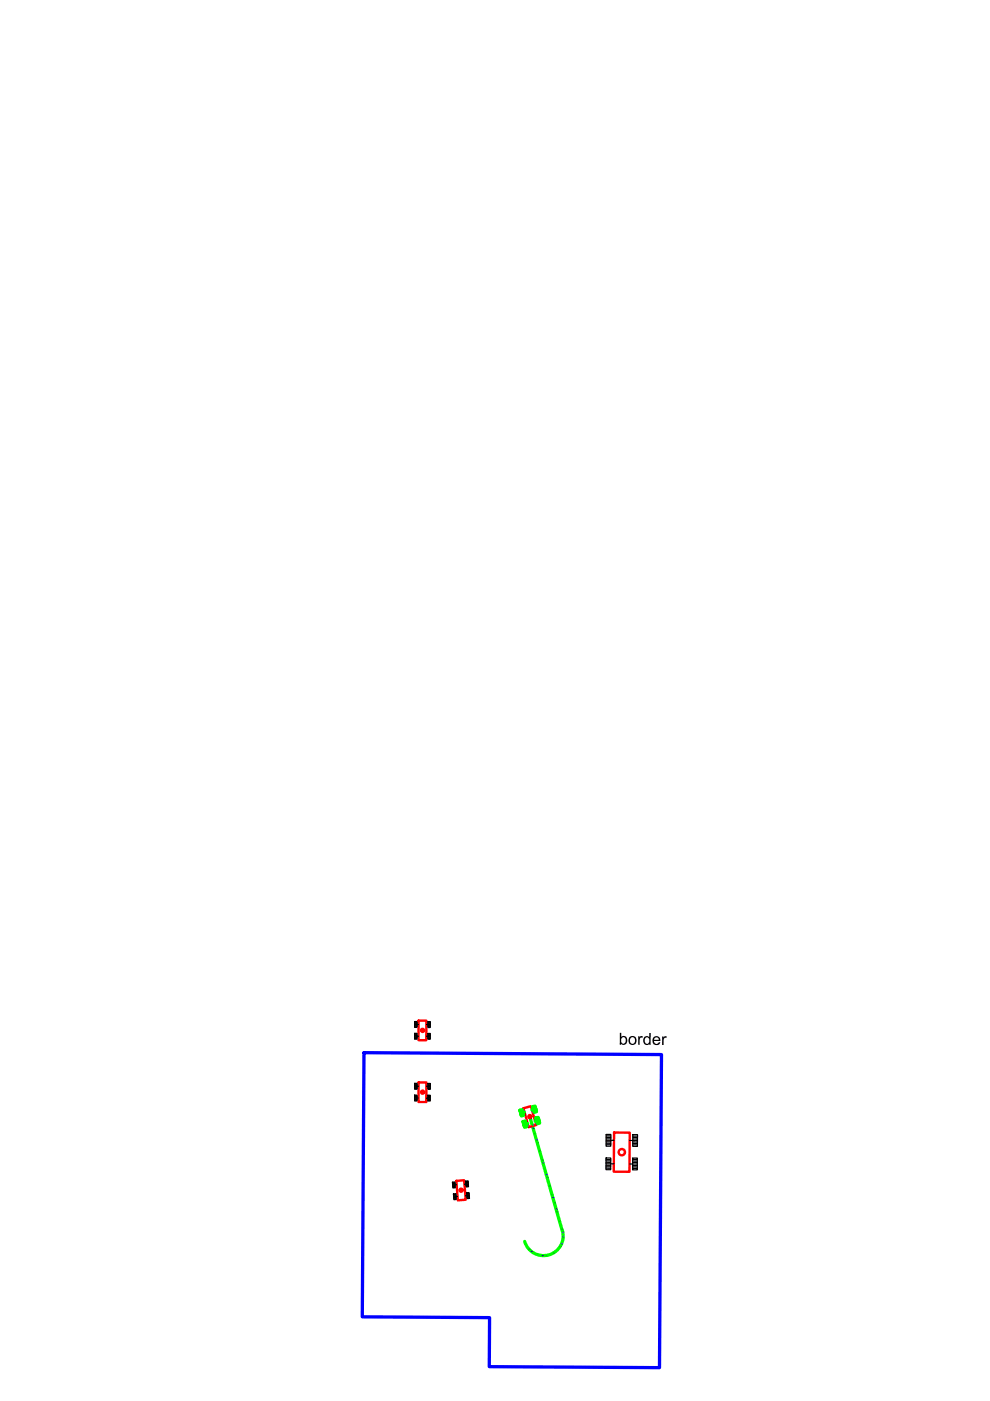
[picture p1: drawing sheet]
<svg xmlns="http://www.w3.org/2000/svg" width="210mm" height="297mm" viewBox="0 0 210 297" stroke-linecap="round" stroke-linejoin="round" font-family="sans-serif">
<defs><g id="words">
<text font-size="3.9" x="131.2" y="221.5">border</text>
</g></defs>
<!-- layer: Border -->
<path d="M77.2 223.2l63.1 .4-.5 66.4-36.1-.2 .1-10.4-27-.2z" fill="none" stroke="#00f" stroke-width=".7"/>
<!-- layer: Path -->
<g fill="none" stroke="#0f0" stroke-width=".7">
<path d="M110.2 235.4l.5-.1 .3 1.2-.4 .1zM110.7 235.4l-.4 .1M110.8 235.6l-.5 .1M110.8 235.7l-.4 .1M110.9 237.8l.5-.1 .3 1.2-.5 .1zM110.9 236l-.5 .1M111 236.2l-.5 .1M111 236.3l-.5 .2M111.2 235.8l-.8 .2M111.4 237.8l-.5 .1M111.5 238l-.5 .1M111.5 238.1l-.5 .2"/>
<path d="M111.6 238.4l-.5 .2M111.6 238.6l-.5 .1M111.7 238.7l-.5 .2M111.9 238.2l-.8 .2M112.3 236.8l6.9 24.1M112.9 234.6l.5-.1 .3 1.2-.4 .1zM113.5 234.7l-.5 .1M113.5 234.8l-.5 .1M113.6 235l-.5 .1M113.6 235.1l-.8 .2M113.6 237l.5-.1 .3 1.2-.4 .1zM113.6 235.3l-.4 .1"/>
<path d="M113.7 235.4l-.5 .1M113.7 235.5l-.5 .2M114.1 237.1l-.4 .1M114.2 237.2l-.5 .1M114.2 237.3l-.5 .2M114.3 237.5l-.8 .2M114.3 237.6l-.5 .2M114.3 237.8l-.4 .1M114.4 238l-.5 .1M119.2 260.9a4.2 4.2 0 0 1-2.8 5.2 4.2 4.2 0 0 1-5.2-2.9"/>
</g>
<!-- layer: Body -->
<g fill="none" stroke="#f00" stroke-width=".51">
<path d="M88.8 216.4h1.6v4.1h-1.7zM88.8 229.5h1.6v4.1h-1.7zM111 235l1.6-.5 1.1 4-1.6 .5zM96.8 250.4l1.6-.2 .3 4.2-1.6 .1zM130.2 240.1h3.3v8.3h-3.4z"/>
<circle cx="89.6" cy="218.5" r=".33"/>
<circle cx="89.6" cy="231.6" r=".33"/>
<circle cx="112.3" cy="236.7" r=".33"/>
<circle cx="97.8" cy="252.3" r=".33"/>
<circle cx="131.8" cy="244.3" r=".67"/>
</g>
<!-- layer: 0 -->
<g fill="none" stroke="#000" stroke-width=".25">
<path d="M87.9 219.1h.5v1.2h-.5zM87.9 217.4h.5M87.9 217.5h.5M87.9 219.2h.5M87.9 219.5h.5M87.9 219.7h.8M87.9 217.2h.9M87.9 217.7h.5M87.9 219.4h.5M87.9 219.9h.5M87.9 216.6h.5v1.2h-.5zM87.9 216.9h.5"/>
<path d="M87.9 217.1h.5M87.9 216.7l.5 .1M90.4 219.7h.8M90.4 217.2h.8M90.7 219.1h.5v1.3l-.5-.1zM90.7 219.3h.5M90.7 219.4h.5M90.7 219.6h.5M90.7 219.9h.5M90.7 216.6h.5v1.3h-.5zM90.7 216.8h.5M90.7 216.9h.5"/>
<path d="M90.7 217.1h.5M90.7 217.4h.5M90.7 217.5h.5M90.7 217.7h.5M87.9 232.2h.5v1.2h-.5zM87.9 220h.5M87.9 220.2h.5M87.9 230.5h.5M87.9 230.6h.5M87.9 232.8h.8M87.9 233.1h.5M87.9 233.3h.5"/>
<path d="M87.9 230.8h.5M87.9 232.3h.5M87.9 232.5h.5M87.9 232.6h.5M87.9 232.9l.5 .1M87.9 229.7h.5v1.2h-.5zM87.9 230.2h.5M87.9 230.3h.9M87.9 229.8l.5 .1M87.9 230h.5M90.4 232.8h.8M90.4 230.3h.8"/>
<path d="M90.7 232.2h.5v1.3l-.5-.1zM90.7 220h.5M90.7 220.2h.5M90.7 232.4h.5M90.7 232.5h.5M90.7 232.7h.5M90.7 233h.5M90.7 233.1h.5M90.7 233.3h.5M90.7 229.7h.5v1.3h-.5zM90.7 229.9h.5M90.7 230h.5"/>
<path d="M90.7 230.2h.5M90.7 230.5h.5M90.7 230.6h.5M90.7 230.8h.5M95.9 250.6h.5l.1 1.2-.5 .1zM96.1 253.1h.5l.1 1.2-.5 .1zM96.4 250.7l-.5 .1M96.5 250.9l-.6 .1M96.5 251.1h-.5M96.5 251.5l-.5 .1M96.5 251.4h-.5M96.5 251.7h-.5"/>
<path d="M96.6 253.4h-.4M96.6 253.2l-.5 .1M96.7 253.5l-.5 .1M96.7 253.9h-.5M96.7 254h-.5M96.7 254.2h-.5M96.8 251.2l-.8 .1M97 253.7h-.8M98.7 250.4h.6v1.2l-.5 .1zM99 252.9l.4-.1 .1 1.3h-.5zM99.3 250.5l-.5 .1M99.3 250.7h-.5"/>
<path d="M99.3 250.8l-.5 .1M99.3 251l-.8 .1M99.3 251.1l-.5 .1M99.3 251.3h-.5M99.3 251.4l-.5 .1M99.5 253l-.5 .1M99.5 253.2h-.5M99.5 253.3l-.5 .1M99.5 253.5h-.8M99.5 253.6l-.5 .1M99.5 253.8h-.5M99.5 253.9l-.5 .1"/>
<path d="M128.5 246.1h1M128.5 246.4l1 .1M128.5 246.7l1.7 .1M128.5 247.1h1M128.5 247.4h1M128.5 247.7h1M128.5 245.5h1v2.5h-1zM128.5 245.8h1M128.5 240.5h1v2.5h-1zM128.5 240.8h1M128.5 241.2h1M128.5 241.5h1"/>
<path d="M128.5 241.8h1.7M128.5 242.1h1M128.5 242.4h1M128.5 242.7h1M133.5 246.8h1.6M133.5 241.8h1.7M134.1 245.5h1v2.5h-1zM134.1 245.9h1M134.1 246.2h1M134.1 246.5h1M134.1 247.1h1M134.1 247.4h1"/>
<path d="M134.1 247.7h1M134.2 242.1h.9M134.2 242.4h.9M134.2 242.7h.9M134.2 240.6h1l-.1 2.5-.9-.1zM134.2 240.9h1M134.2 241.2h1M134.2 241.5h1"/>
</g>
<!-- layer: Border -->
<g fill="none" stroke="#00f" stroke-width=".21">
<path d="M113 239.2h.1M113.7 241.6h.1M114.4 244.1h.1M115.1 246.6h.1M115.8 249h.1M116.5 251.4h.1M117.2 253.9h.1M117.9 256.3h.1M118.6 258.8h.1M112.6 265.3h.1M115 266.2h.1M117.4 265.6h.1"/>
<path d="M119 263.7h.1M119.3 261.2h.1M119.4 262.3h.1"/>
</g>
<!-- layer: 0 -->
<g fill="none" stroke="#000" stroke-width=".21">
<path d="M112.9 238.6h.1M113.4 240.4h.1M113.9 242.3h.1M114.4 244.1h.1M114.9 245.9h.1M115.5 247.8h.1M116 249.6h.1M116.5 251.4h.1M117 253.3h.1M117.6 255.1h.1M118.1 256.9h.1M118.6 258.8h.1"/>
<path d="M112.2 264.9h.1M113.7 265.9h.1M115.6 266.2h.1M117.4 265.6h.1M118.7 264.3h.1M119.1 260.6h.1M119.4 262.5h.1"/>
</g>
<!-- layer: Path -->
<g fill="none" stroke="#0f0" stroke-width=".21">
<path d="M112.9 238.6h.1M113.4 240.4h.1M113.9 242.3h.1M114.4 244.1h.1M114.9 245.9h.1M115.5 247.8h.1M116 249.6h.1M116.5 251.4h.1M117 253.3h.1M117.6 255.1h.1M118.1 256.9h.1M118.6 258.8h.1"/>
<path d="M112.2 264.9h.1M113.7 265.9h.1M115.6 266.2h.1M117.4 265.6h.1M118.7 264.3h.1M119.1 260.6h.1M119.2 260.9h.1M119.4 262.5h.1"/>
</g>
<use href="#words"/>
</svg>
